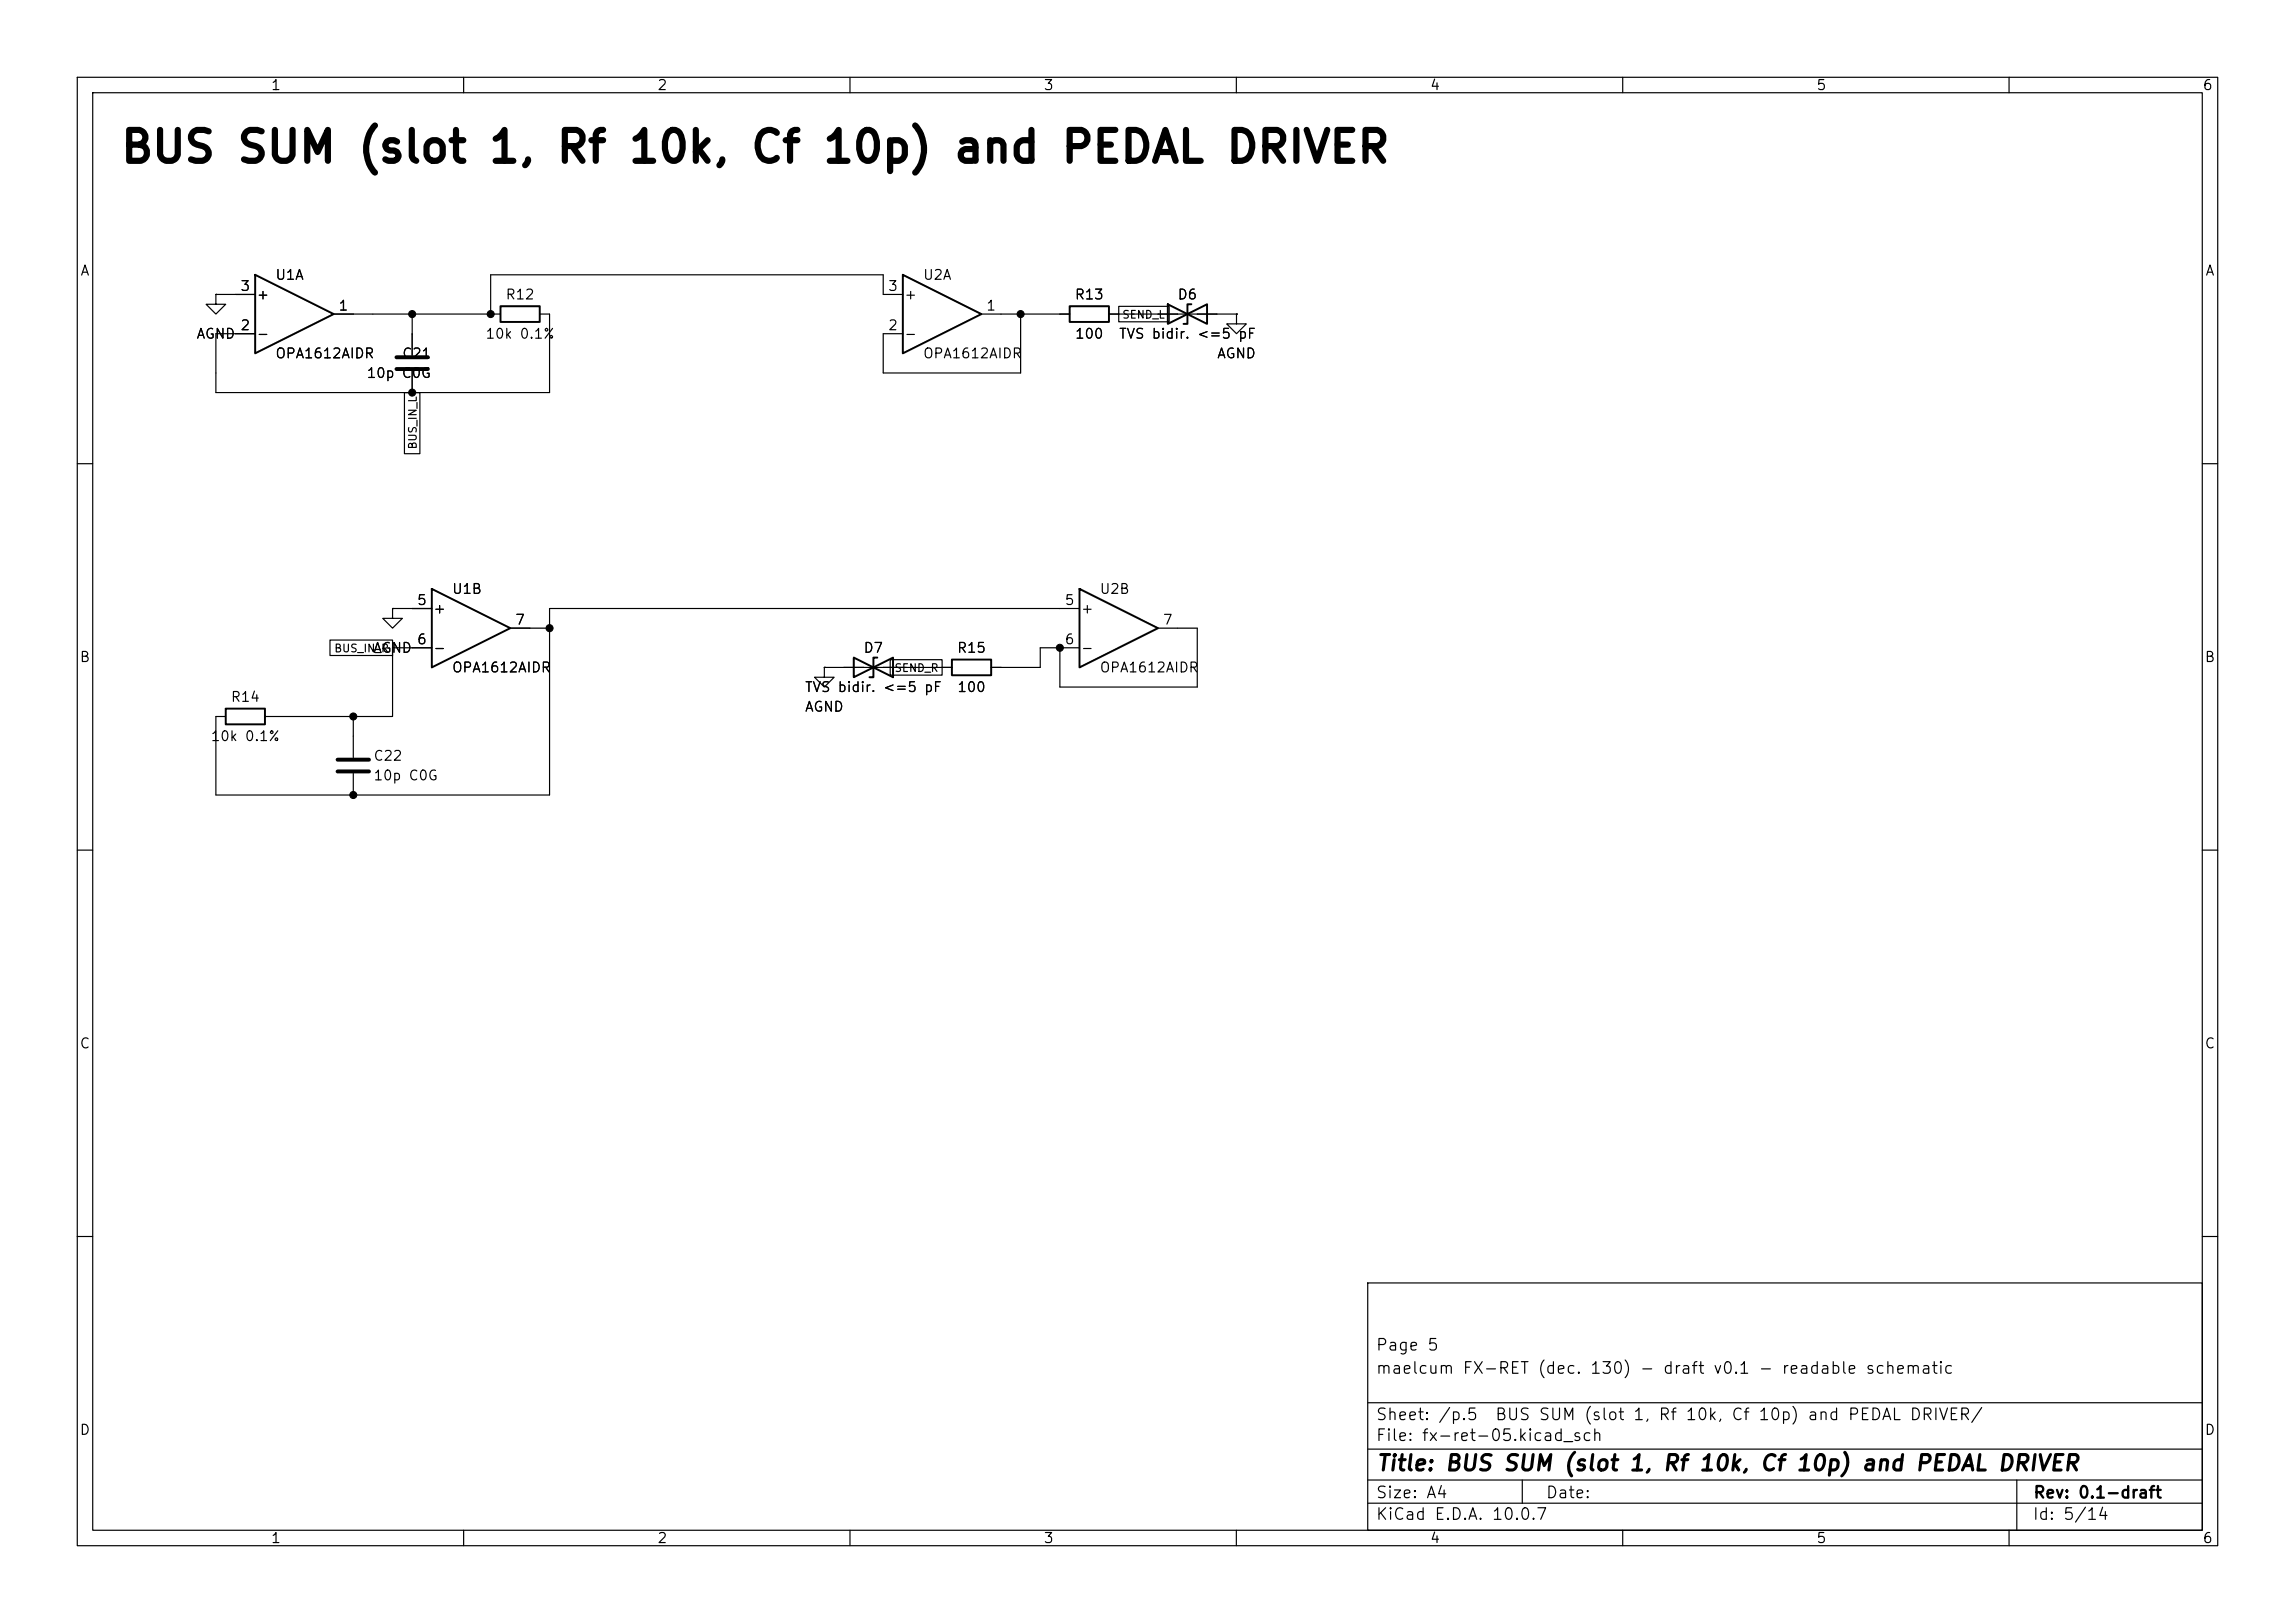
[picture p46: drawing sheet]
<svg xmlns="http://www.w3.org/2000/svg" width="297mm" height="210mm" viewBox="0 0 297 210" stroke-linecap="round" stroke-linejoin="round" font-family="sans-serif">
<defs><g id="words">
<text font-size="4" x="15.4" y="22">BUS SUM (slot 1, Rf 10k, Cf 10p) and PEDAL DRIVER</text>
<text font-size="2" x="178" y="190.8">Title: BUS SUM (slot 1, Rf 10k, Cf 10p) and PEDAL DRIVER</text>
<g font-size="1.5">
<text x="178" y="178.1">maelcum FX-RET (dec. 130) - draft v0.1 - readable schematic</text>
<text x="178" y="175.1">Page 5</text>
<text x="178" y="184.1">Sheet: /p.5</text>
<text x="193.4" y="184.1">BUS SUM (slot 1, Rf 10k, Cf 10p) and PEDAL DRIVER/</text>
<text x="178" y="186.8">File: fx-ret-05.kicad_sch</text>
<text x="178" y="197">KiCad E.D.A. 10.0.7</text>
<text x="178" y="194.2">Size: A4</text>
<text x="200" y="194.2">Date:</text>
<text x="263" y="197">Id: 5/14</text>
<text x="263" y="194.2">Rev: 0.1-draft</text>
</g>
<g font-size="1.3">
<text x="35" y="12">1</text>
<text x="85" y="12">2</text>
<text x="135" y="12">3</text>
<text x="185" y="12">4</text>
<text x="235" y="12">5</text>
<text x="285" y="12">6</text>
<text x="10.3" y="36">A</text>
<text x="285.3" y="36">A</text>
<text x="31" y="38">3</text>
<text x="33.1" y="39.1">+</text>
<text x="35.5" y="36.5">U1A</text>
<text x="43.7" y="40.5">1</text>
<text x="65.3" y="39.1">R12</text>
<text x="114.8" y="38">3</text>
<text x="116.9" y="39.1">+</text>
<text x="119.4" y="36.5">U2A</text>
<text x="127.5" y="40.5">1</text>
<text x="139" y="39.1">R13</text>
<text x="152.3" y="39.1">D6</text>
<text x="25.3" y="44.1">AGND</text>
<text x="31" y="43">2</text>
<text x="33.1" y="44.1">-</text>
<text x="35.5" y="46.7">OPA1612AIDR</text>
<text x="52" y="46.7">C21</text>
<text x="62.7" y="44.1">10k 0.1%</text>
<text x="114.8" y="43">2</text>
<text x="116.9" y="44.1">-</text>
<text x="119.4" y="46.7">OPA1612AIDR</text>
<text x="139" y="44.1">100</text>
<text x="144.7" y="44.1">TVS bidir. &lt;=5 pF</text>
<text x="157.4" y="46.7">AGND</text>
<text x="47.4" y="49.2">10p C0G</text>
<text x="58.4" y="77.2">U1B</text>
<text x="142.2" y="77.2">U2B</text>
<text x="53.9" y="78.6">5</text>
<text x="53.9" y="83.7">6</text>
<text x="56" y="79.7">+</text>
<text x="66.6" y="81.1">7</text>
<text x="137.7" y="78.6">5</text>
<text x="137.7" y="83.7">6</text>
<text x="139.8" y="79.7">+</text>
<text x="150.4" y="81.1">7</text>
<text x="10.2" y="86">B</text>
<text x="48.2" y="84.8">AGND</text>
<text x="56" y="84.8">-</text>
<text x="58.4" y="87.3">OPA1612AIDR</text>
<text x="104.1" y="89.9">TVS bidir. &lt;=5 pF</text>
<text x="111.7" y="84.8">D7</text>
<text x="123.8" y="84.8">R15</text>
<text x="123.8" y="89.9">100</text>
<text x="139.8" y="84.8">-</text>
<text x="142.2" y="87.3">OPA1612AIDR</text>
<text x="285.2" y="86">B</text>
<text x="29.8" y="91.1">R14</text>
<text x="104.1" y="92.4">AGND</text>
<text x="27.2" y="96.2">10k 0.1%</text>
<text x="48.2" y="98.8">C22</text>
<text x="48.2" y="101.3">10p C0G</text>
<text x="10.2" y="136">C</text>
<text x="285.2" y="136">C</text>
<text x="10.2" y="186">D</text>
<text x="285.2" y="186">D</text>
<text x="35" y="200">1</text>
<text x="85" y="200">2</text>
<text x="135" y="200">3</text>
<text x="185" y="200">4</text>
<text x="235" y="200">5</text>
<text x="285" y="200">6</text>
</g>
<g font-size="1">
<text x="145.2" y="41.5">SEND_L</text>
<text x="54.2" y="58.2" transform="rotate(-90 54.2 58.2)">BUS_IN_L</text>
<text x="43.2" y="84.6">BUS_IN_R</text>
<text x="115.7" y="87.2">SEND_R</text>
</g>
</g></defs>
<g fill="none" stroke="#000" stroke-width=".15">
<path d="M10 10h277v190h-277zM12 12h273v186h-273zM60 10v2M110 10v2M160 10v2M210 10v2M260 10v2M27.9 38.1v1.3h1.3l-1.3 1.2-1.2-1.2h1.2M27.9 38.1h.1M27.9 38.1h5.1M116.8 38.1h-2.5v-2.5h-50.8v5M144.8 39.6h6.5v2h-6.5z"/>
<path d="M43.2 40.6h21.6M52.3 50.8h2v7.9h-2zM53.3 40.6v5.4M53.3 48v2.8M69.8 40.6h1.3v10.2h-43.2v-7.6h5.1M127 40.6h11.4M132.1 40.6v7.7h-17.8v-5.1h2.5M143.5 40.6h16.5M160 40.6v1.3h1.3l-1.3 1.3-1.3-1.3h1.3M160 40.6h.1M10 60h2M50.8 78.7v1.3h1.3l-1.3 1.3-1.3-1.3h1.3"/>
<path d="M50.8 78.7h.1M50.8 78.7h5.1M139.7 78.7h-68.6v24.2h-43.2v-10.2h1.3M285 60h2M42.7 82.8h8.1v2h-8.1zM45.7 92.7v5.3M50.8 83.8v8.9h-16.5M50.8 83.8h5.1M66 81.3h5.1M106.7 86.4v1.2h1.2l-1.2 1.3-1.3-1.3h1.3M106.7 86.4h.1M106.7 86.4h16.5"/>
<path d="M115.2 85.4h6.7v2h-6.7zM139.7 83.8h-5.1v2.6h-6.3M149.9 81.3h5v7.6h-17.7v-5.1M10 110h2M45.7 100.1v2.8M285 110h2M10 160h2M177 166h108v32h-108zM285 160h2M60 198v2M110 198v2M160 198v2"/>
<path d="M177 194.5h108M177 191.5h108M177 187.5h108M177 181.5h108M197 191.5v3M210 198v2M260 198v2M261 191.5v6.5"/>
</g>
<path d="M33 35.6l10.2 5-10.2 5.1zM64.8 39.6h5v2.1h-5zM116.8 35.6l10.2 5-10.2 5.1zM138.4 39.6h5.1v2.1h-5.1zM151.1 39.4v2.5l5.1-2.5v2.5zM154.2 39.4h-.5v2.5h-.5M55.9 76.2l10.1 5.1-10.1 5.1zM139.7 76.2l10.2 5.1-10.2 5.1zM29.2 91.7h5.1v2h-5.1zM110.5 85.1l5.1 2.5v-2.5l-5.1 2.5zM113.5 85.1h-.5v2.5h-.5M123.2 85.3h5.1v2.1h-5.1z" fill="none" stroke="#000" stroke-width=".25"/>
<path d="M51.3 47.8h4.1M51.3 46.2h4.1M43.7 98.3h4.1M43.7 99.8h4.1" fill="none" stroke="#000" stroke-width=".51"/>
<g fill="#000" stroke="#000" stroke-width=".13">
<circle cx="53.3" cy="40.6" r=".46"/>
<circle cx="53.3" cy="50.8" r=".46"/>
<circle cx="63.5" cy="40.6" r=".46"/>
<circle cx="132.1" cy="40.6" r=".46"/>
<circle cx="45.7" cy="92.7" r=".46"/>
<circle cx="71.1" cy="81.3" r=".46"/>
<circle cx="137.2" cy="83.8" r=".46"/>
<circle cx="45.7" cy="102.9" r=".46"/>
</g>
<use href="#words"/>
</svg>
